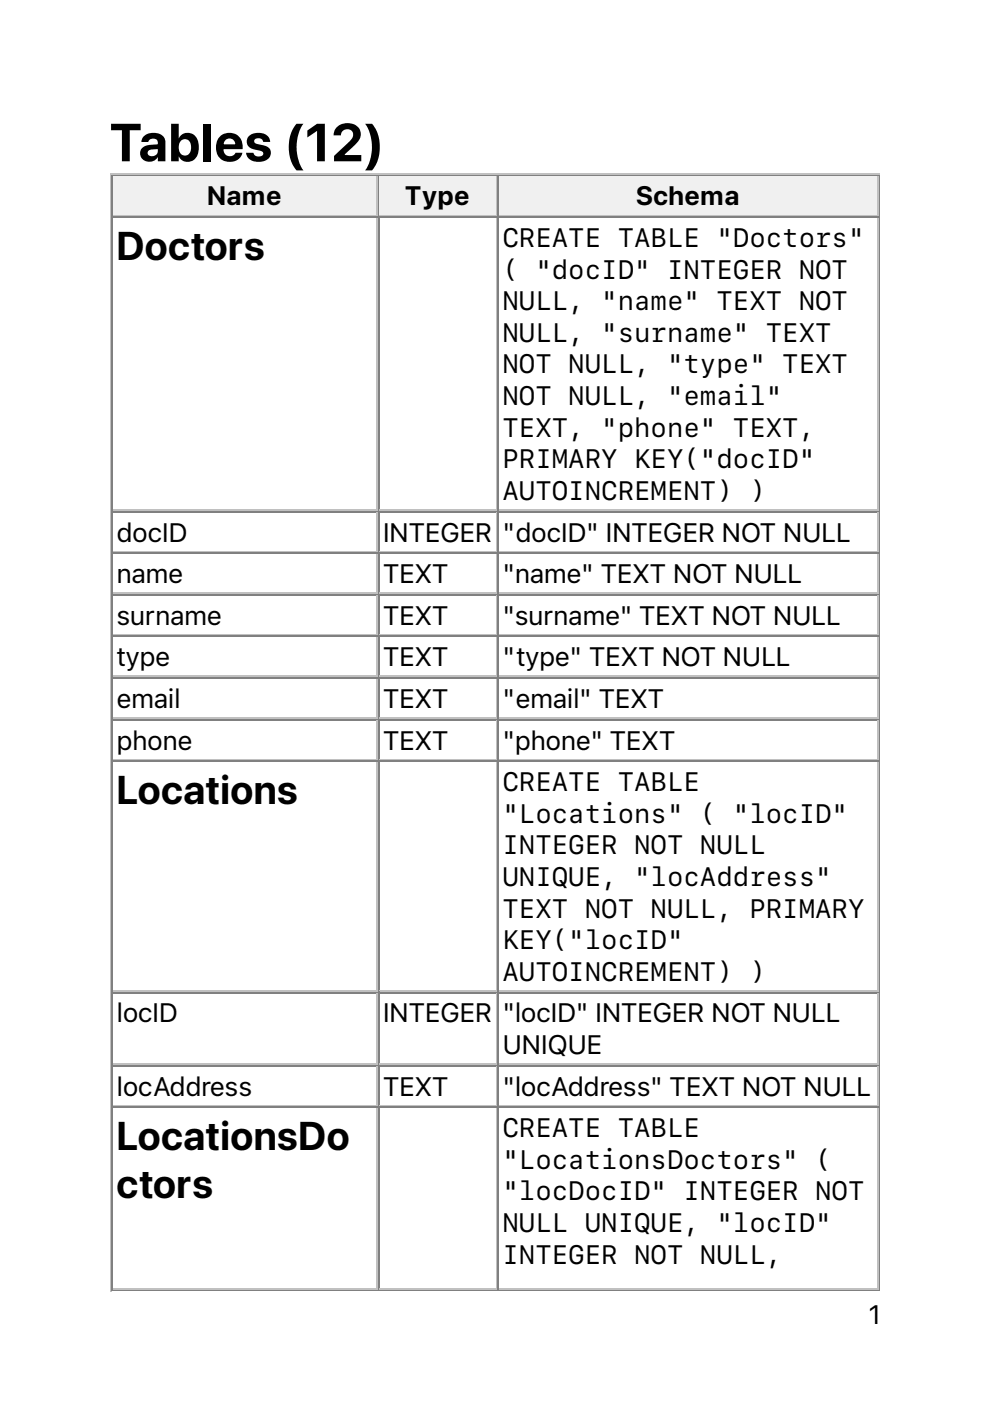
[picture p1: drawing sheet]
<svg xmlns="http://www.w3.org/2000/svg" width="210mm" height="297mm" viewBox="0 0 210 297" stroke-linecap="round" stroke-linejoin="round" font-family="sans-serif">
<defs><g id="words">
<text font-size="11.3" x="23.3" y="34.2">Tables (12)</text>
<g font-size="8.5">
<text x="24.7" y="55.1">Doctors</text>
<text x="24.7" y="170.5">Locations</text>
<text x="24.7" y="243.8">LocationsDo</text>
<text x="24.7" y="254.1">ctors</text>
</g>
<g font-size="5.6">
<text x="44" y="43.6">Name</text>
<text x="85.9" y="43.6">Type</text>
<text x="134.9" y="43.6">Schema</text>
<text x="106.5" y="52.4">CREATE TABLE &quot;Doctors&quot;</text>
<text x="106.5" y="59.1">( &quot;docID&quot; INTEGER NOT</text>
<text x="106.5" y="65.8">NULL, &quot;name&quot; TEXT NOT</text>
<text x="106.5" y="72.5">NULL, &quot;surname&quot; TEXT</text>
<text x="106.5" y="79.2">NOT NULL, &quot;type&quot; TEXT</text>
<text x="106.5" y="85.9">NOT NULL, &quot;email&quot;</text>
<text x="106.5" y="92.6">TEXT, &quot;phone&quot; TEXT,</text>
<text x="106.5" y="99.3">PRIMARY KEY(&quot;docID&quot;</text>
<text x="106.5" y="106">AUTOINCREMENT) )</text>
<text x="24.7" y="114.8">docID</text>
<text x="81.1" y="114.8">INTEGER</text>
<text x="106.5" y="114.8">&quot;docID&quot; INTEGER NOT NULL</text>
<text x="24.7" y="123.6">name</text>
<text x="81.1" y="123.6">TEXT</text>
<text x="106.5" y="123.6">&quot;name&quot; TEXT NOT NULL</text>
<text x="24.7" y="132.5">surname</text>
<text x="81.1" y="132.5">TEXT</text>
<text x="106.5" y="132.5">&quot;surname&quot; TEXT NOT NULL</text>
<text x="24.7" y="141.3">type</text>
<text x="81.1" y="141.3">TEXT</text>
<text x="106.5" y="141.3">&quot;type&quot; TEXT NOT NULL</text>
<text x="24.7" y="150.1">email</text>
<text x="81.1" y="150.1">TEXT</text>
<text x="106.5" y="150.1">&quot;email&quot; TEXT</text>
<text x="24.7" y="158.9">phone</text>
<text x="81.1" y="158.9">TEXT</text>
<text x="106.5" y="158.9">&quot;phone&quot; TEXT</text>
<text x="106.5" y="167.7">CREATE TABLE</text>
<text x="106.5" y="174.4">&quot;Locations&quot; ( &quot;locID&quot;</text>
<text x="106.5" y="181.1">INTEGER NOT NULL</text>
<text x="106.5" y="187.8">UNIQUE, &quot;locAddress&quot;</text>
<text x="106.5" y="194.5">TEXT NOT NULL, PRIMARY</text>
<text x="106.5" y="201.2">KEY(&quot;locID&quot;</text>
<text x="106.5" y="208">AUTOINCREMENT) )</text>
<text x="24.7" y="216.8">locID</text>
<text x="81.1" y="216.8">INTEGER</text>
<text x="106.5" y="216.8">&quot;locID&quot; INTEGER NOT NULL</text>
<text x="106.5" y="223.5">UNIQUE</text>
<text x="24.7" y="232.3">locAddress</text>
<text x="81.1" y="232.3">TEXT</text>
<text x="106.5" y="232.3">&quot;locAddress&quot; TEXT NOT NULL</text>
<text x="106.5" y="241.1">CREATE TABLE</text>
<text x="106.5" y="247.8">&quot;LocationsDoctors&quot; (</text>
<text x="106.5" y="254.5">&quot;locDocID&quot; INTEGER NOT</text>
<text x="106.5" y="261.2">NULL UNIQUE, &quot;locID&quot;</text>
<text x="106.5" y="267.9">INTEGER NOT NULL,</text>
<text x="184.1" y="280.8">1</text>
</g>
</g></defs>
<path d="M23.5 36.7v237.1M23.6 36.9h163M79.9 37.4v8.1M24 45.7h56.1" fill="none" stroke="#c0c0c0" stroke-width=".35"/>
<path d="M23.8 37v8.9M24 37.2h56.1M186.4 37v236.4M23.6 273.6h163" fill="none" stroke="#808080" stroke-width=".35"/>
<g fill="#f0f0f0">
<path d="M24 37.4h55.7v8.1h-55.7z"/>
<path d="M43.7 38.1h16.3v6.7h-16.3z"/>
</g>
<path d="M80.3 37v8.9M80.4 37.2h25.1" fill="none" stroke="#808080" stroke-width=".35"/>
<path d="M105.3 37.4v8.1M80.4 45.7h25.1" fill="none" stroke="#c0c0c0" stroke-width=".35"/>
<g fill="#f0f0f0">
<path d="M80.4 37.4h24.7v8.1h-24.7z"/>
<path d="M85.7 38.1h14.1v6.7h-14.1z"/>
</g>
<path d="M105.7 37v8.9M105.8 37.2h80.5" fill="none" stroke="#808080" stroke-width=".35"/>
<path d="M186.1 37.4v8.1M105.8 45.7h80.5" fill="none" stroke="#c0c0c0" stroke-width=".35"/>
<g fill="#f0f0f0">
<path d="M105.8 37.4h80.1v8.1h-80.1z"/>
<path d="M134.8 38.1h22.2v6.7h-22.2z"/>
</g>
<g fill="none" stroke="#808080" stroke-width=".35">
<path d="M23.8 45.9v227.5M24 46h56.1M80.3 45.9v227.5M80.4 46h25.1M105.7 45.9v227.5M105.8 46h80.5M24 108.5h56.1M24 117.3h56.1M80.4 108.5h25.1M80.4 117.3h25.1M105.8 108.5h80.5M105.8 117.3h80.5"/>
<path d="M24 126.1h56.1M24 134.9h56.1M80.4 126.1h25.1M80.4 134.9h25.1M105.8 126.1h80.5M105.8 134.9h80.5M24 143.8h56.1M24 152.6h56.1M80.4 143.8h25.1M80.4 152.6h25.1M105.8 143.8h80.5M105.8 152.6h80.5"/>
<path d="M24 161.4h56.1M80.4 161.4h25.1M105.8 161.4h80.5M24 210.4h56.1M80.4 210.4h25.1M105.8 210.4h80.5M24 226h56.1M24 234.8h56.1M80.4 226h25.1M80.4 234.8h25.1M105.8 226h80.5M105.8 234.8h80.5"/>
</g>
<g fill="none" stroke="#c0c0c0" stroke-width=".35">
<path d="M79.9 46.2v61.7M105.3 46.2v61.7M186.1 46.2v61.7M24 108.1h56.1M24 116.9h56.1M79.9 108.7v8.1M79.9 117.5v8.1M80.4 108.1h25.1M80.4 116.9h25.1M105.3 108.7v8.1M105.3 117.5v8.1M105.8 108.1h80.5"/>
<path d="M105.8 116.9h80.5M186.1 108.7v8.1M186.1 117.5v8.1M24 125.8h56.1M24 134.6h56.1M79.9 126.3v8.1M79.9 135.1v8.1M80.4 125.8h25.1M80.4 134.6h25.1M105.3 126.3v8.1M105.3 135.1v8.1M105.8 125.8h80.5"/>
<path d="M105.8 134.6h80.5M186.1 126.3v8.1M186.1 135.1v8.1M24 143.4h56.1M24 152.2h56.1M79.9 143.9v8.1M79.9 152.8v8.1M80.4 143.4h25.1M80.4 152.2h25.1M105.3 143.9v8.1M105.3 152.8v8.1M105.8 143.4h80.5"/>
<path d="M105.8 152.2h80.5M186.1 143.9v8.1M186.1 152.8v8.1M24 161h56.1M79.9 161.6v48.3M80.4 161h25.1M105.3 161.6v48.3M105.8 161h80.5M186.1 161.6v48.3M24 210.1h56.1M79.9 210.6v14.8M80.4 210.1h25.1"/>
<path d="M105.3 210.6v14.8M105.8 210.1h80.5M186.1 210.6v14.8M24 225.6h56.1M24 234.4h56.1M79.9 226.1v8.1M79.9 234.9v38.1M80.4 225.6h25.1M80.4 234.4h25.1M105.3 226.1v8.1M105.3 234.9v38.1M105.8 225.6h80.5"/>
<path d="M105.8 234.4h80.5M186.1 226.1v8.1M186.1 234.9v38.1M24 273.2h56.1M80.4 273.2h25.1M105.8 273.2h80.5"/>
</g>
<use href="#words"/>
</svg>
